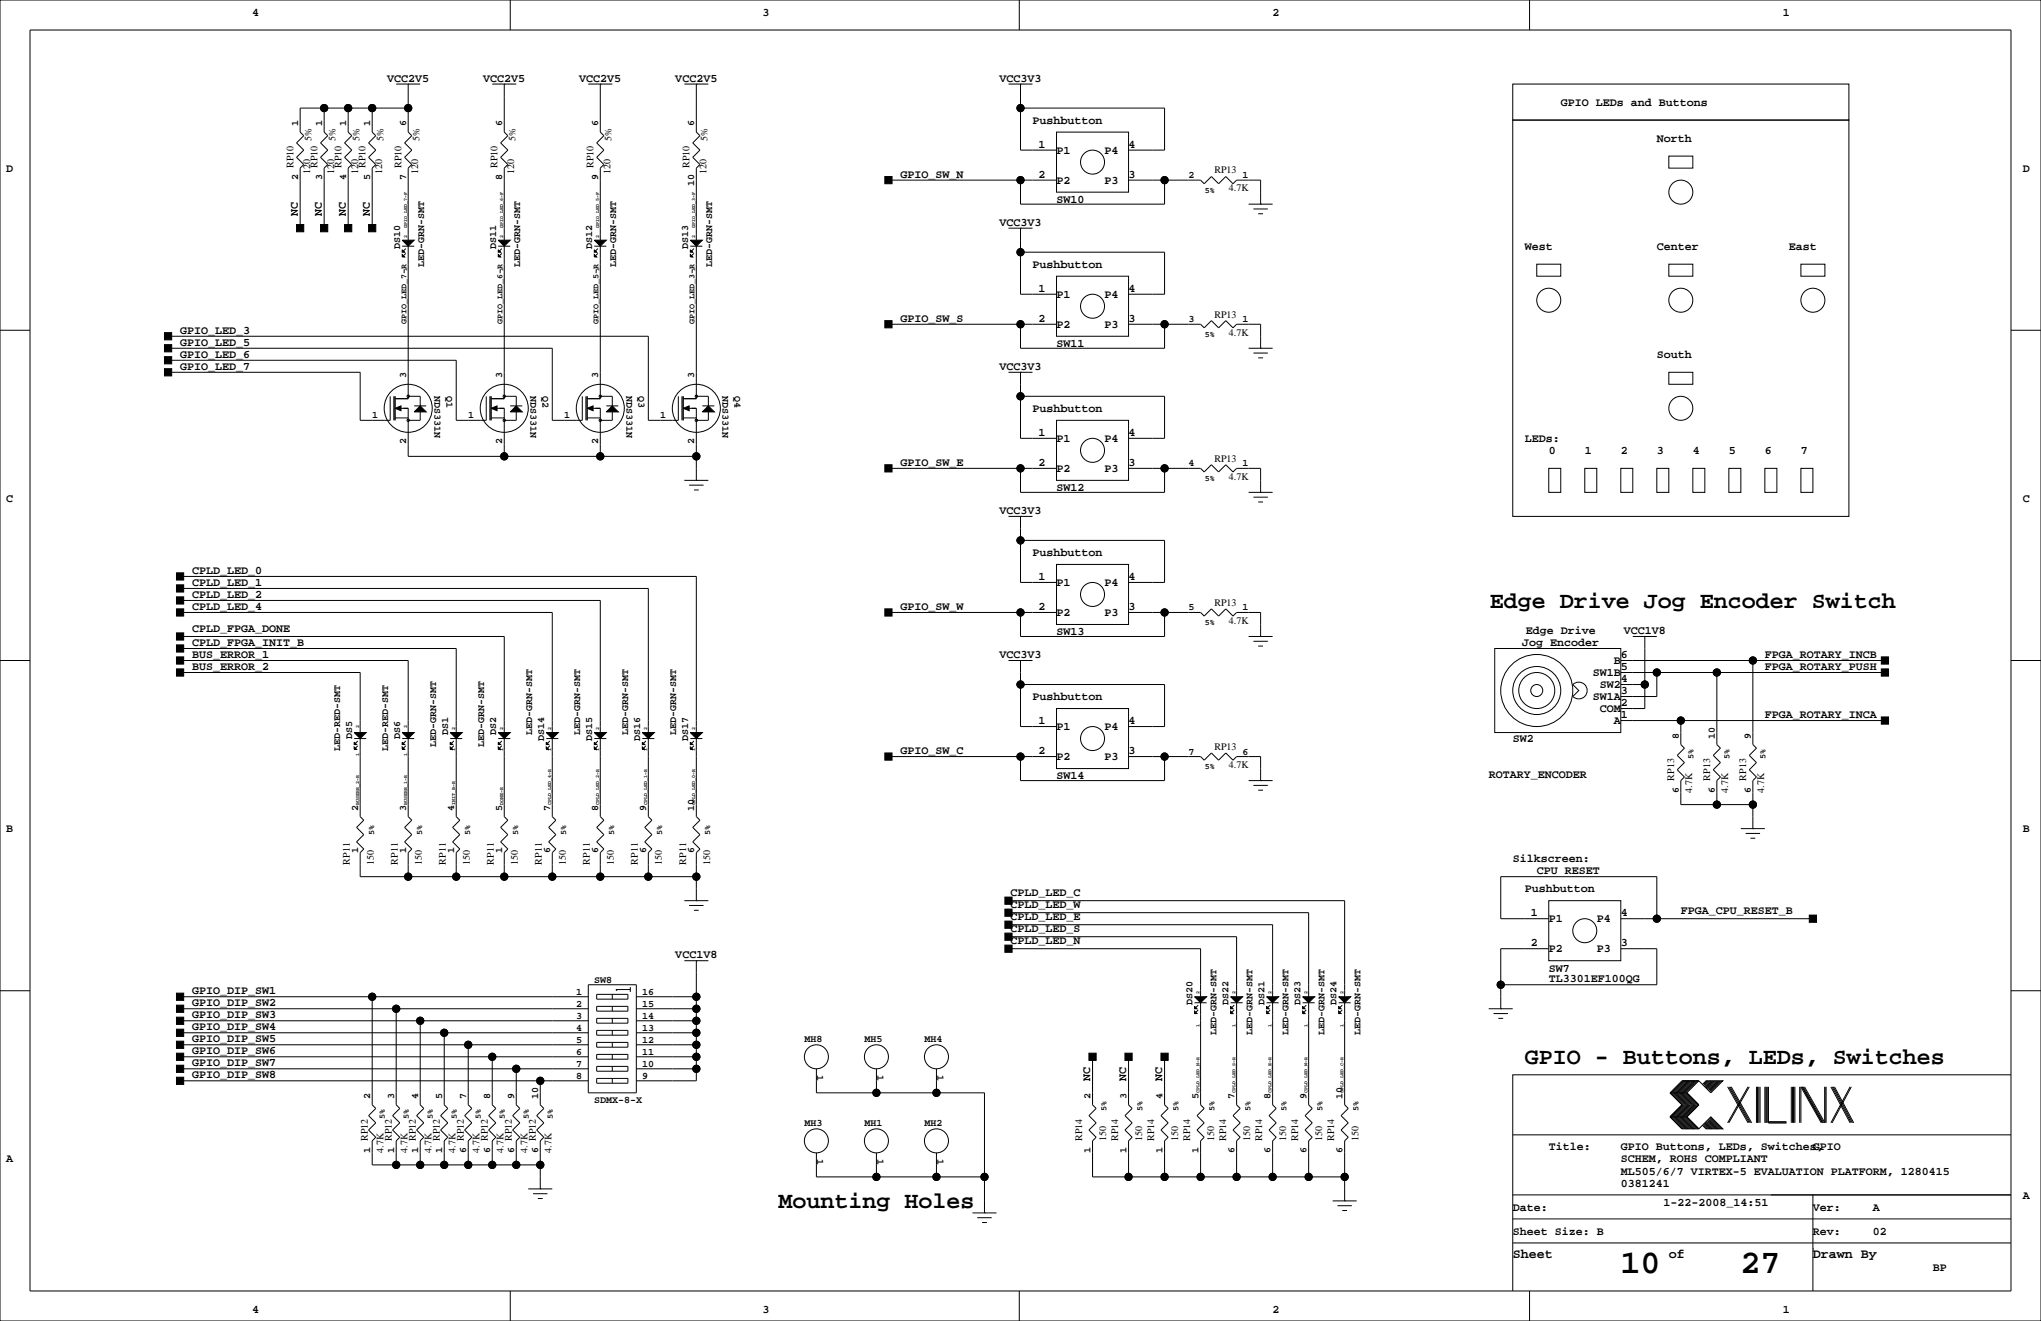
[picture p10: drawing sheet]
<svg xmlns="http://www.w3.org/2000/svg" width="432mm" height="279mm" viewBox="0 0 432 279" stroke-linecap="round" stroke-linejoin="round" font-family="sans-serif">
<defs><g id="words">
<g font-size="7.1">
<text x="342.8" y="269.3">10</text>
<text x="368.2" y="269.3">27</text>
</g>
<g font-size="4.9">
<text x="315.2" y="128.5">Edge Drive Jog Encoder Switch</text>
<text x="322.6" y="225.1">GPIO - Buttons, LEDs, Switches</text>
<text x="164.7" y="255.5">Mounting Holes</text>
</g>
<g font-size="2.8">
<text x="320" y="266.1">Sheet</text>
<text x="353.1" y="266.1">of</text>
<text x="383.5" y="266.1">Drawn By</text>
</g>
<g font-size="2.5">
<text x="53.3" y="3.3">4</text>
<text x="161.3" y="3.3">3</text>
<text x="269.2" y="3.3">2</text>
<text x="377.2" y="3.3">1</text>
<text x="81.9" y="17.3">VCC2V5</text>
<text x="102.2" y="17.3">VCC2V5</text>
<text x="122.6" y="17.3">VCC2V5</text>
<text x="142.9" y="17.3">VCC2V5</text>
<text x="211.5" y="17.3">VCC3V3</text>
<text x="330.2" y="22.4">GPIO LEDs and Buttons</text>
<text x="218.4" y="26.2">Pushbutton</text>
<text x="350.5" y="30">North</text>
<text x="219.7" y="31.2">1</text>
<text x="223.5" y="32.5">P1</text>
<text x="233.7" y="32.5">P4</text>
<text x="238.8" y="31.2">4</text>
<text x="1.3" y="36.3">D</text>
<text x="190.5" y="37.6">GPIO_SW_N</text>
<text x="219.7" y="37.6">2</text>
<text x="223.5" y="38.9">P2</text>
<text x="233.7" y="38.9">P3</text>
<text x="238.8" y="37.6">3</text>
<text x="428" y="36.3">D</text>
<text x="63" y="45.7" transform="rotate(-90 63 45.7)">NC</text>
<text x="68.1" y="45.7" transform="rotate(-90 68.1 45.7)">NC</text>
<text x="73.2" y="45.7" transform="rotate(-90 73.2 45.7)">NC</text>
<text x="78.2" y="45.7" transform="rotate(-90 78.2 45.7)">NC</text>
<text x="211.5" y="47.8">VCC3V3</text>
<text x="223.5" y="42.9">SW10</text>
<text x="322.6" y="52.8">West</text>
<text x="350.5" y="52.8">Center</text>
<text x="378.5" y="52.8">East</text>
<text x="218.4" y="56.6">Pushbutton</text>
<text x="219.7" y="61.7">1</text>
<text x="223.5" y="63">P1</text>
<text x="233.7" y="63">P4</text>
<text x="238.8" y="61.7">4</text>
<text x="38.1" y="70.6">GPIO_LED_3</text>
<text x="190.5" y="68.1">GPIO_SW_S</text>
<text x="219.7" y="68.1">2</text>
<text x="223.5" y="69.3">P2</text>
<text x="233.7" y="69.3">P3</text>
<text x="238.8" y="68.1">3</text>
<text x="38.1" y="73.2">GPIO_LED_5</text>
<text x="38.1" y="75.7">GPIO_LED_6</text>
<text x="223.5" y="73.4">SW11</text>
<text x="350.5" y="75.7">South</text>
<text x="38.1" y="78.2">GPIO_LED_7</text>
<text x="211.5" y="78.2">VCC3V3</text>
<text x="218.4" y="87.1">Pushbutton</text>
<text x="219.7" y="92.2">1</text>
<text x="223.5" y="93.5">P1</text>
<text x="233.7" y="93.5">P4</text>
<text x="238.8" y="92.2">4</text>
<text x="322.6" y="93.5">LEDs:</text>
<text x="190.5" y="98.6">GPIO_SW_E</text>
<text x="219.7" y="98.6">2</text>
<text x="223.5" y="99.8">P2</text>
<text x="233.7" y="99.8">P3</text>
<text x="238.8" y="98.6">3</text>
<text x="327.7" y="96">0</text>
<text x="335.3" y="96">1</text>
<text x="342.9" y="96">2</text>
<text x="350.5" y="96">3</text>
<text x="358.1" y="96">4</text>
<text x="365.8" y="96">5</text>
<text x="373.4" y="96">6</text>
<text x="381" y="96">7</text>
<text x="1.3" y="106.2">C</text>
<text x="223.5" y="103.9">SW12</text>
<text x="428" y="106.2">C</text>
<text x="211.5" y="108.7">VCC3V3</text>
<text x="218.4" y="117.6">Pushbutton</text>
<text x="40.6" y="124">CPLD_LED_1</text>
<text x="40.6" y="121.4">CPLD_LED_0</text>
<text x="219.7" y="122.7">1</text>
<text x="223.5" y="124">P1</text>
<text x="233.7" y="124">P4</text>
<text x="238.8" y="122.7">4</text>
<text x="40.6" y="129">CPLD_LED_4</text>
<text x="40.6" y="126.5">CPLD_LED_2</text>
<text x="190.5" y="129">GPIO_SW_W</text>
<text x="219.7" y="129">2</text>
<text x="223.5" y="130.3">P2</text>
<text x="233.7" y="130.3">P3</text>
<text x="238.8" y="129">3</text>
<text x="40.6" y="136.7">CPLD_FPGA_INIT_B</text>
<text x="40.6" y="133.7">CPLD_FPGA_DONE</text>
<text x="223.5" y="134.4">SW13</text>
<text x="322.1" y="136.7">Jog Encoder</text>
<text x="322.8" y="134.1">Edge Drive</text>
<text x="343.5" y="134.1">VCC1V8</text>
<text x="40.6" y="141.7">BUS_ERROR_2</text>
<text x="40.6" y="139.2">BUS_ERROR_1</text>
<text x="211.5" y="139.2">VCC3V3</text>
<text x="337" y="143">SW1B</text>
<text x="341.4" y="140.5">B</text>
<text x="342.9" y="139.2">6</text>
<text x="342.9" y="141.7">5</text>
<text x="373.4" y="141.7">FPGA_ROTARY_PUSH</text>
<text x="373.4" y="139.2">FPGA_ROTARY_INCB</text>
<text x="218.4" y="148.1">Pushbutton</text>
<text x="337" y="148.1">SW1A</text>
<text x="338.5" y="145.5">SW2</text>
<text x="342.9" y="144.3">4</text>
<text x="342.9" y="149.4">2</text>
<text x="342.9" y="146.8">3</text>
<text x="219.7" y="153.2">1</text>
<text x="223.5" y="154.4">P1</text>
<text x="233.7" y="154.4">P4</text>
<text x="238.8" y="153.2">4</text>
<text x="338.5" y="150.6">COM</text>
<text x="341.4" y="153.2">A</text>
<text x="342.9" y="151.9">1</text>
<text x="373.4" y="151.9">FPGA_ROTARY_INCA</text>
<text x="190.5" y="159.5">GPIO_SW_C</text>
<text x="219.7" y="159.5">2</text>
<text x="223.5" y="160.8">P2</text>
<text x="233.7" y="160.8">P3</text>
<text x="238.8" y="159.5">3</text>
<text x="320" y="157">SW2</text>
<text x="223.5" y="164.8">SW14</text>
<text x="315" y="164.6">ROTARY_ENCODER</text>
<text x="1.3" y="176">B</text>
<text x="428" y="176">B</text>
<text x="320" y="182.4">Silkscreen:</text>
<text x="325.1" y="184.9">CPU RESET</text>
<text x="213.8" y="189.6">CPLD_LED_C</text>
<text x="322.6" y="188.7">Pushbutton</text>
<text x="213.8" y="192.1">CPLD_LED_W</text>
<text x="213.8" y="197.2">CPLD_LED_S</text>
<text x="213.8" y="194.7">CPLD_LED_E</text>
<text x="323.9" y="193.8">1</text>
<text x="327.7" y="195.1">P1</text>
<text x="337.8" y="195.1">P4</text>
<text x="342.9" y="193.8">4</text>
<text x="355.6" y="193.4">FPGA_CPU_RESET_B</text>
<text x="142.9" y="202.7">VCC1V8</text>
<text x="213.8" y="199.7">CPLD_LED_N</text>
<text x="323.9" y="200.2">2</text>
<text x="327.7" y="201.4">P2</text>
<text x="337.8" y="201.4">P3</text>
<text x="342.9" y="200.2">3</text>
<text x="327.7" y="207.8">TL3301EF100QG</text>
<text x="327.7" y="205.5">SW7</text>
<text x="40.6" y="215.4">GPIO_DIP_SW3</text>
<text x="40.6" y="212.9">GPIO_DIP_SW2</text>
<text x="40.6" y="210.3">GPIO_DIP_SW1</text>
<text x="40.6" y="220.5">GPIO_DIP_SW5</text>
<text x="40.6" y="217.9">GPIO_DIP_SW4</text>
<text x="40.6" y="225.6">GPIO_DIP_SW7</text>
<text x="40.6" y="223">GPIO_DIP_SW6</text>
<text x="40.6" y="228.1">GPIO_DIP_SW8</text>
<text x="230.6" y="228.6" transform="rotate(-90 230.6 228.6)">NC</text>
<text x="238.3" y="228.6" transform="rotate(-90 238.3 228.6)">NC</text>
<text x="245.9" y="228.6" transform="rotate(-90 245.9 228.6)">NC</text>
<text x="1.3" y="245.9">A</text>
<text x="327.7" y="243.3">Title:</text>
<text x="342.9" y="245.9">SCHEM, ROHS COMPLIANT</text>
<text x="342.9" y="243.3">GPIO Buttons, LEDs, Switches,</text>
<text x="383.5" y="243.3">GPIO</text>
<text x="342.9" y="251">0381241</text>
<text x="342.9" y="248.4">ML505/6/7 VIRTEX-5 EVALUATION PLATFORM, 1280415</text>
<text x="320" y="256">Date:</text>
<text x="351.9" y="255">1-22-2008_14:51</text>
<text x="383.5" y="256">Ver:</text>
<text x="396.2" y="256">A</text>
<text x="428" y="253.5">A</text>
<text x="320" y="261.1">Sheet Size: B</text>
<text x="383.5" y="261.1">Rev:</text>
<text x="396.2" y="261.1">02</text>
<text x="408.9" y="268.7">BP</text>
<text x="53.3" y="277.6">4</text>
<text x="161.3" y="277.6">3</text>
<text x="269.2" y="277.6">2</text>
<text x="377.2" y="277.6">1</text>
</g>
<g font-size="2.1">
<text x="63.1" y="26.7" transform="rotate(-90 63.1 26.7)">1</text>
<text x="65.9" y="29.7" transform="rotate(-90 65.9 29.7)">5%</text>
<text x="68.1" y="26.7" transform="rotate(-90 68.1 26.7)">1</text>
<text x="71" y="29.7" transform="rotate(-90 71 29.7)">5%</text>
<text x="73.2" y="26.7" transform="rotate(-90 73.2 26.7)">1</text>
<text x="76" y="29.7" transform="rotate(-90 76 29.7)">5%</text>
<text x="78.3" y="26.7" transform="rotate(-90 78.3 26.7)">1</text>
<text x="81.1" y="29.7" transform="rotate(-90 81.1 29.7)">5%</text>
<text x="85.9" y="26.7" transform="rotate(-90 85.9 26.7)">6</text>
<text x="88.7" y="29.7" transform="rotate(-90 88.7 29.7)">5%</text>
<text x="106.2" y="26.7" transform="rotate(-90 106.2 26.7)">6</text>
<text x="109.1" y="29.7" transform="rotate(-90 109.1 29.7)">5%</text>
<text x="126.6" y="26.7" transform="rotate(-90 126.6 26.7)">6</text>
<text x="129.4" y="29.7" transform="rotate(-90 129.4 29.7)">5%</text>
<text x="146.9" y="26.7" transform="rotate(-90 146.9 26.7)">6</text>
<text x="149.7" y="29.7" transform="rotate(-90 149.7 29.7)">5%</text>
<text x="62.1" y="35.6" transform="rotate(-90 62.1 35.6)">RP10</text>
<text x="67.2" y="35.6" transform="rotate(-90 67.2 35.6)">RP10</text>
<text x="72.2" y="35.6" transform="rotate(-90 72.2 35.6)">RP10</text>
<text x="77.3" y="35.6" transform="rotate(-90 77.3 35.6)">RP10</text>
<text x="84.9" y="35.6" transform="rotate(-90 84.9 35.6)">RP10</text>
<text x="105.3" y="35.6" transform="rotate(-90 105.3 35.6)">RP10</text>
<text x="125.6" y="35.6" transform="rotate(-90 125.6 35.6)">RP10</text>
<text x="145.9" y="35.6" transform="rotate(-90 145.9 35.6)">RP10</text>
<text x="63.1" y="38.1" transform="rotate(-90 63.1 38.1)">2</text>
<text x="65.6" y="36.8" transform="rotate(-90 65.6 36.8)">120</text>
<text x="68.1" y="38.1" transform="rotate(-90 68.1 38.1)">3</text>
<text x="70.7" y="36.8" transform="rotate(-90 70.7 36.8)">120</text>
<text x="73.2" y="38.1" transform="rotate(-90 73.2 38.1)">4</text>
<text x="75.8" y="36.8" transform="rotate(-90 75.8 36.8)">120</text>
<text x="78.3" y="38.1" transform="rotate(-90 78.3 38.1)">5</text>
<text x="80.9" y="36.8" transform="rotate(-90 80.9 36.8)">120</text>
<text x="85.9" y="38.1" transform="rotate(-90 85.9 38.1)">7</text>
<text x="88.5" y="36.8" transform="rotate(-90 88.5 36.8)">120</text>
<text x="106.2" y="38.1" transform="rotate(-90 106.2 38.1)">8</text>
<text x="108.8" y="36.8" transform="rotate(-90 108.8 36.8)">120</text>
<text x="126.6" y="38.1" transform="rotate(-90 126.6 38.1)">9</text>
<text x="129.1" y="36.8" transform="rotate(-90 129.1 36.8)">120</text>
<text x="146.9" y="39.4" transform="rotate(-90 146.9 39.4)">10</text>
<text x="149.5" y="36.8" transform="rotate(-90 149.5 36.8)">120</text>
<text x="251.5" y="37.7">2</text>
<text x="256.9" y="36.7">RP13</text>
<text x="260" y="40.5">4.7K</text>
<text x="262.9" y="37.7">1</text>
<text x="84.7" y="52.6" transform="rotate(-90 84.7 52.6)">DS10</text>
<text x="105" y="52.6" transform="rotate(-90 105 52.6)">DS11</text>
<text x="125.3" y="52.6" transform="rotate(-90 125.3 52.6)">DS12</text>
<text x="145.6" y="52.6" transform="rotate(-90 145.6 52.6)">DS13</text>
<text x="89.7" y="56.4" transform="rotate(-90 89.7 56.4)">LED-GRN-SMT</text>
<text x="110.1" y="56.4" transform="rotate(-90 110.1 56.4)">LED-GRN-SMT</text>
<text x="130.4" y="56.4" transform="rotate(-90 130.4 56.4)">LED-GRN-SMT</text>
<text x="150.7" y="56.4" transform="rotate(-90 150.7 56.4)">LED-GRN-SMT</text>
<text x="251.5" y="68.1">3</text>
<text x="256.9" y="67.2">RP13</text>
<text x="260" y="71">4.7K</text>
<text x="262.9" y="68.1">1</text>
<text x="85.9" y="80" transform="rotate(-90 85.9 80)">3</text>
<text x="91.9" y="83.8" transform="rotate(90 91.9 83.8)">NDS331N</text>
<text x="94.4" y="83.8" transform="rotate(90 94.4 83.8)">Q1</text>
<text x="106.2" y="80" transform="rotate(-90 106.2 80)">3</text>
<text x="112.2" y="83.8" transform="rotate(90 112.2 83.8)">NDS331N</text>
<text x="114.7" y="83.8" transform="rotate(90 114.7 83.8)">Q2</text>
<text x="126.6" y="80" transform="rotate(-90 126.6 80)">3</text>
<text x="132.5" y="83.8" transform="rotate(90 132.5 83.8)">NDS331N</text>
<text x="135.1" y="83.8" transform="rotate(90 135.1 83.8)">Q3</text>
<text x="146.9" y="80" transform="rotate(-90 146.9 80)">3</text>
<text x="152.8" y="83.8" transform="rotate(90 152.8 83.8)">NDS331N</text>
<text x="155.4" y="83.8" transform="rotate(90 155.4 83.8)">Q4</text>
<text x="78.7" y="88.5">1</text>
<text x="99.1" y="88.5">1</text>
<text x="119.4" y="88.5">1</text>
<text x="139.7" y="88.5">1</text>
<text x="85.9" y="94" transform="rotate(-90 85.9 94)">2</text>
<text x="106.2" y="94" transform="rotate(-90 106.2 94)">2</text>
<text x="126.6" y="94" transform="rotate(-90 126.6 94)">2</text>
<text x="146.9" y="94" transform="rotate(-90 146.9 94)">2</text>
<text x="251.5" y="98.6">4</text>
<text x="256.9" y="97.6">RP13</text>
<text x="260" y="101.4">4.7K</text>
<text x="262.9" y="98.6">1</text>
<text x="251.5" y="129.1">5</text>
<text x="256.9" y="128.1">RP13</text>
<text x="260" y="131.9">4.7K</text>
<text x="262.9" y="129.1">1</text>
<text x="94.8" y="155.4" transform="rotate(-90 94.8 155.4)">DS1</text>
<text x="105" y="155.4" transform="rotate(-90 105 155.4)">DS2</text>
<text x="112.6" y="155.4" transform="rotate(-90 112.6 155.4)">LED-GRN-SMT</text>
<text x="122.8" y="155.4" transform="rotate(-90 122.8 155.4)">LED-GRN-SMT</text>
<text x="132.9" y="155.4" transform="rotate(-90 132.9 155.4)">LED-GRN-SMT</text>
<text x="143.1" y="155.4" transform="rotate(-90 143.1 155.4)">LED-GRN-SMT</text>
<text x="72" y="158.8" transform="rotate(-90 72 158.8)">LED-RED-SMT</text>
<text x="74.5" y="156.2" transform="rotate(-90 74.5 156.2)">DS5</text>
<text x="82.1" y="158.8" transform="rotate(-90 82.1 158.8)">LED-RED-SMT</text>
<text x="84.7" y="156.2" transform="rotate(-90 84.7 156.2)">DS6</text>
<text x="92.3" y="158" transform="rotate(-90 92.3 158)">LED-GRN-SMT</text>
<text x="102.4" y="158" transform="rotate(-90 102.4 158)">LED-GRN-SMT</text>
<text x="115.1" y="156.7" transform="rotate(-90 115.1 156.7)">DS14</text>
<text x="125.3" y="156.7" transform="rotate(-90 125.3 156.7)">DS15</text>
<text x="135.5" y="156.7" transform="rotate(-90 135.5 156.7)">DS16</text>
<text x="145.6" y="156.7" transform="rotate(-90 145.6 156.7)">DS17</text>
<text x="251.5" y="159.6">7</text>
<text x="256.9" y="158.6">RP13</text>
<text x="262.9" y="159.6">6</text>
<text x="355.2" y="156.2" transform="rotate(-90 355.2 156.2)">8</text>
<text x="362.8" y="156.2" transform="rotate(-90 362.8 156.2)">10</text>
<text x="370.4" y="156.2" transform="rotate(-90 370.4 156.2)">9</text>
<text x="260" y="162.4">4.7K</text>
<text x="354.2" y="165.1" transform="rotate(-90 354.2 165.1)">RP13</text>
<text x="355.2" y="167.6" transform="rotate(-90 355.2 167.6)">6</text>
<text x="358" y="167.6" transform="rotate(-90 358 167.6)">4.7K</text>
<text x="361.8" y="165.1" transform="rotate(-90 361.8 165.1)">RP13</text>
<text x="362.8" y="167.6" transform="rotate(-90 362.8 167.6)">6</text>
<text x="365.6" y="167.6" transform="rotate(-90 365.6 167.6)">4.7K</text>
<text x="369.4" y="165.1" transform="rotate(-90 369.4 165.1)">RP13</text>
<text x="370.4" y="167.6" transform="rotate(-90 370.4 167.6)">6</text>
<text x="373.2" y="167.6" transform="rotate(-90 373.2 167.6)">4.7K</text>
<text x="75.8" y="171.4" transform="rotate(-90 75.8 171.4)">2</text>
<text x="85.9" y="171.4" transform="rotate(-90 85.9 171.4)">3</text>
<text x="96.1" y="171.4" transform="rotate(-90 96.1 171.4)">4</text>
<text x="106.2" y="171.4" transform="rotate(-90 106.2 171.4)">5</text>
<text x="116.4" y="171.4" transform="rotate(-90 116.4 171.4)">7</text>
<text x="126.6" y="171.4" transform="rotate(-90 126.6 171.4)">8</text>
<text x="136.7" y="171.4" transform="rotate(-90 136.7 171.4)">9</text>
<text x="146.9" y="171.4" transform="rotate(-90 146.9 171.4)">10</text>
<text x="74" y="182.9" transform="rotate(-90 74 182.9)">RP11</text>
<text x="75.8" y="180.3" transform="rotate(-90 75.8 180.3)">1</text>
<text x="79.1" y="182.9" transform="rotate(-90 79.1 182.9)">150</text>
<text x="84.2" y="182.9" transform="rotate(-90 84.2 182.9)">RP11</text>
<text x="85.9" y="180.3" transform="rotate(-90 85.9 180.3)">1</text>
<text x="89.3" y="182.9" transform="rotate(-90 89.3 182.9)">150</text>
<text x="94.3" y="182.9" transform="rotate(-90 94.3 182.9)">RP11</text>
<text x="96.1" y="180.3" transform="rotate(-90 96.1 180.3)">1</text>
<text x="99.4" y="182.9" transform="rotate(-90 99.4 182.9)">150</text>
<text x="104.5" y="182.9" transform="rotate(-90 104.5 182.9)">RP11</text>
<text x="106.2" y="180.3" transform="rotate(-90 106.2 180.3)">1</text>
<text x="109.6" y="182.9" transform="rotate(-90 109.6 182.9)">150</text>
<text x="114.7" y="182.9" transform="rotate(-90 114.7 182.9)">RP11</text>
<text x="116.4" y="180.3" transform="rotate(-90 116.4 180.3)">6</text>
<text x="119.7" y="182.9" transform="rotate(-90 119.7 182.9)">150</text>
<text x="124.8" y="182.9" transform="rotate(-90 124.8 182.9)">RP11</text>
<text x="126.6" y="180.3" transform="rotate(-90 126.6 180.3)">6</text>
<text x="129.9" y="182.9" transform="rotate(-90 129.9 182.9)">150</text>
<text x="135" y="182.9" transform="rotate(-90 135 182.9)">RP11</text>
<text x="136.7" y="180.3" transform="rotate(-90 136.7 180.3)">6</text>
<text x="140.1" y="182.9" transform="rotate(-90 140.1 182.9)">150</text>
<text x="145.1" y="182.9" transform="rotate(-90 145.1 182.9)">RP11</text>
<text x="146.9" y="180.3" transform="rotate(-90 146.9 180.3)">6</text>
<text x="150.2" y="182.9" transform="rotate(-90 150.2 182.9)">150</text>
<text x="125.7" y="207.8">SW8</text>
<text x="121.9" y="210.4">1</text>
<text x="121.9" y="212.9">2</text>
<text x="121.9" y="215.5">3</text>
<text x="135.9" y="210.4">16</text>
<text x="135.9" y="212.9">15</text>
<text x="135.9" y="215.5">14</text>
<text x="252.3" y="212.6" transform="rotate(-90 252.3 212.6)">DS20</text>
<text x="259.9" y="212.6" transform="rotate(-90 259.9 212.6)">DS22</text>
<text x="267.5" y="212.6" transform="rotate(-90 267.5 212.6)">DS21</text>
<text x="275.2" y="212.6" transform="rotate(-90 275.2 212.6)">DS23</text>
<text x="282.8" y="212.6" transform="rotate(-90 282.8 212.6)">DS24</text>
<text x="121.9" y="218">4</text>
<text x="121.9" y="220.5">5</text>
<text x="135.9" y="218">13</text>
<text x="135.9" y="220.5">12</text>
<text x="170.2" y="220.3">MH8</text>
<text x="182.9" y="220.3">MH5</text>
<text x="195.6" y="220.3">MH4</text>
<text x="257.4" y="218.9" transform="rotate(-90 257.4 218.9)">LED-GRN-SMT</text>
<text x="265" y="218.9" transform="rotate(-90 265 218.9)">LED-GRN-SMT</text>
<text x="272.6" y="218.9" transform="rotate(-90 272.6 218.9)">LED-GRN-SMT</text>
<text x="280.2" y="218.9" transform="rotate(-90 280.2 218.9)">LED-GRN-SMT</text>
<text x="287.9" y="218.9" transform="rotate(-90 287.9 218.9)">LED-GRN-SMT</text>
<text x="121.9" y="223.1">6</text>
<text x="121.9" y="225.6">7</text>
<text x="135.9" y="223.1">11</text>
<text x="135.9" y="225.6">10</text>
<text x="172.9" y="227.3" transform="rotate(90 172.9 227.3)">1</text>
<text x="185.6" y="227.3" transform="rotate(90 185.6 227.3)">1</text>
<text x="198.3" y="227.3" transform="rotate(90 198.3 227.3)">1</text>
<text x="78.3" y="232.4" transform="rotate(-90 78.3 232.4)">2</text>
<text x="83.4" y="232.4" transform="rotate(-90 83.4 232.4)">3</text>
<text x="88.5" y="232.4" transform="rotate(-90 88.5 232.4)">4</text>
<text x="93.5" y="232.4" transform="rotate(-90 93.5 232.4)">5</text>
<text x="98.6" y="232.4" transform="rotate(-90 98.6 232.4)">7</text>
<text x="103.7" y="232.4" transform="rotate(-90 103.7 232.4)">8</text>
<text x="108.8" y="232.4" transform="rotate(-90 108.8 232.4)">9</text>
<text x="113.9" y="232.4" transform="rotate(-90 113.9 232.4)">10</text>
<text x="121.9" y="228.2">8</text>
<text x="125.7" y="233.2">SDMX-8-X</text>
<text x="135.9" y="228.2">9</text>
<text x="230.7" y="232.4" transform="rotate(-90 230.7 232.4)">2</text>
<text x="238.3" y="232.4" transform="rotate(-90 238.3 232.4)">3</text>
<text x="245.9" y="232.4" transform="rotate(-90 245.9 232.4)">4</text>
<text x="253.6" y="232.4" transform="rotate(-90 253.6 232.4)">5</text>
<text x="261.2" y="232.4" transform="rotate(-90 261.2 232.4)">7</text>
<text x="268.8" y="232.4" transform="rotate(-90 268.8 232.4)">8</text>
<text x="276.4" y="232.4" transform="rotate(-90 276.4 232.4)">9</text>
<text x="284" y="232.4" transform="rotate(-90 284 232.4)">10</text>
<text x="170.2" y="238.1">MH3</text>
<text x="182.9" y="238.1">MH1</text>
<text x="195.6" y="238.1">MH2</text>
<text x="78.3" y="243.8" transform="rotate(-90 78.3 243.8)">1 RP12</text>
<text x="81.1" y="243.8" transform="rotate(-90 81.1 243.8)">4.7K</text>
<text x="83.4" y="243.8" transform="rotate(-90 83.4 243.8)">1 RP12</text>
<text x="86.2" y="243.8" transform="rotate(-90 86.2 243.8)">4.7K</text>
<text x="88.5" y="243.8" transform="rotate(-90 88.5 243.8)">1 RP12</text>
<text x="91.3" y="243.8" transform="rotate(-90 91.3 243.8)">4.7K</text>
<text x="93.5" y="243.8" transform="rotate(-90 93.5 243.8)">1 RP12</text>
<text x="96.4" y="243.8" transform="rotate(-90 96.4 243.8)">4.7K</text>
<text x="98.6" y="243.8" transform="rotate(-90 98.6 243.8)">6 RP12</text>
<text x="101.4" y="243.8" transform="rotate(-90 101.4 243.8)">4.7K</text>
<text x="103.7" y="243.8" transform="rotate(-90 103.7 243.8)">6 RP12</text>
<text x="106.5" y="243.8" transform="rotate(-90 106.5 243.8)">4.7K</text>
<text x="108.8" y="243.8" transform="rotate(-90 108.8 243.8)">6 RP12</text>
<text x="111.6" y="243.8" transform="rotate(-90 111.6 243.8)">4.7K</text>
<text x="113.9" y="243.8" transform="rotate(-90 113.9 243.8)">6 RP12</text>
<text x="116.7" y="243.8" transform="rotate(-90 116.7 243.8)">4.7K</text>
<text x="172.9" y="245.1" transform="rotate(90 172.9 245.1)">1</text>
<text x="185.6" y="245.1" transform="rotate(90 185.6 245.1)">1</text>
<text x="198.3" y="245.1" transform="rotate(90 198.3 245.1)">1</text>
<text x="229" y="241.3" transform="rotate(-90 229 241.3)">RP14</text>
<text x="230.7" y="243.8" transform="rotate(-90 230.7 243.8)">1</text>
<text x="234" y="241.3" transform="rotate(-90 234 241.3)">150</text>
<text x="236.6" y="241.3" transform="rotate(-90 236.6 241.3)">RP14</text>
<text x="238.3" y="243.8" transform="rotate(-90 238.3 243.8)">1</text>
<text x="241.7" y="241.3" transform="rotate(-90 241.7 241.3)">150</text>
<text x="244.2" y="241.3" transform="rotate(-90 244.2 241.3)">RP14</text>
<text x="245.9" y="243.8" transform="rotate(-90 245.9 243.8)">1</text>
<text x="249.3" y="241.3" transform="rotate(-90 249.3 241.3)">150</text>
<text x="251.8" y="241.3" transform="rotate(-90 251.8 241.3)">RP14</text>
<text x="253.6" y="243.8" transform="rotate(-90 253.6 243.8)">1</text>
<text x="256.9" y="241.3" transform="rotate(-90 256.9 241.3)">150</text>
<text x="259.4" y="241.3" transform="rotate(-90 259.4 241.3)">RP14</text>
<text x="261.2" y="243.8" transform="rotate(-90 261.2 243.8)">6</text>
<text x="264.5" y="241.3" transform="rotate(-90 264.5 241.3)">150</text>
<text x="267.1" y="241.3" transform="rotate(-90 267.1 241.3)">RP14</text>
<text x="268.8" y="243.8" transform="rotate(-90 268.8 243.8)">6</text>
<text x="272.1" y="241.3" transform="rotate(-90 272.1 241.3)">150</text>
<text x="274.7" y="241.3" transform="rotate(-90 274.7 241.3)">RP14</text>
<text x="276.4" y="243.8" transform="rotate(-90 276.4 243.8)">6</text>
<text x="279.8" y="241.3" transform="rotate(-90 279.8 241.3)">150</text>
<text x="282.3" y="241.3" transform="rotate(-90 282.3 241.3)">RP14</text>
<text x="284" y="243.8" transform="rotate(-90 284 243.8)">6</text>
<text x="287.4" y="241.3" transform="rotate(-90 287.4 241.3)">150</text>
</g>
<g font-size="1.8">
<text x="254.9" y="40.8">5%</text>
<text x="86" y="68.6" transform="rotate(-90 86 68.6)">GPIO_LED_7-R</text>
<text x="106.3" y="68.6" transform="rotate(-90 106.3 68.6)">GPIO_LED_6-R</text>
<text x="126.6" y="68.6" transform="rotate(-90 126.6 68.6)">GPIO_LED_5-R</text>
<text x="147" y="68.6" transform="rotate(-90 147 68.6)">GPIO_LED_3-R</text>
<text x="254.9" y="71.3">5%</text>
<text x="254.9" y="101.7">5%</text>
<text x="254.9" y="132.2">5%</text>
<text x="358.3" y="160.5" transform="rotate(-90 358.3 160.5)">5%</text>
<text x="365.9" y="160.5" transform="rotate(-90 365.9 160.5)">5%</text>
<text x="373.5" y="160.5" transform="rotate(-90 373.5 160.5)">5%</text>
<text x="254.9" y="162.7">5%</text>
<text x="79.1" y="176.5" transform="rotate(-90 79.1 176.5)">5%</text>
<text x="89.3" y="176.5" transform="rotate(-90 89.3 176.5)">5%</text>
<text x="99.5" y="176.5" transform="rotate(-90 99.5 176.5)">5%</text>
<text x="109.6" y="176.5" transform="rotate(-90 109.6 176.5)">5%</text>
<text x="119.8" y="176.5" transform="rotate(-90 119.8 176.5)">5%</text>
<text x="129.9" y="176.5" transform="rotate(-90 129.9 176.5)">5%</text>
<text x="140.1" y="176.5" transform="rotate(-90 140.1 176.5)">5%</text>
<text x="150.3" y="176.5" transform="rotate(-90 150.3 176.5)">5%</text>
<text x="81.4" y="236.7" transform="rotate(-90 81.4 236.7)">5%</text>
<text x="86.5" y="236.7" transform="rotate(-90 86.5 236.7)">5%</text>
<text x="91.6" y="236.7" transform="rotate(-90 91.6 236.7)">5%</text>
<text x="96.7" y="236.7" transform="rotate(-90 96.7 236.7)">5%</text>
<text x="101.7" y="236.7" transform="rotate(-90 101.7 236.7)">5%</text>
<text x="106.8" y="236.7" transform="rotate(-90 106.8 236.7)">5%</text>
<text x="111.9" y="236.7" transform="rotate(-90 111.9 236.7)">5%</text>
<text x="117" y="236.7" transform="rotate(-90 117 236.7)">5%</text>
<text x="234.1" y="234.9" transform="rotate(-90 234.1 234.9)">5%</text>
<text x="241.7" y="234.9" transform="rotate(-90 241.7 234.9)">5%</text>
<text x="249.3" y="234.9" transform="rotate(-90 249.3 234.9)">5%</text>
<text x="256.9" y="234.9" transform="rotate(-90 256.9 234.9)">5%</text>
<text x="264.6" y="234.9" transform="rotate(-90 264.6 234.9)">5%</text>
<text x="272.2" y="234.9" transform="rotate(-90 272.2 234.9)">5%</text>
<text x="279.8" y="234.9" transform="rotate(-90 279.8 234.9)">5%</text>
<text x="287.4" y="234.9" transform="rotate(-90 287.4 234.9)">5%</text>
</g>
<g font-size="1.1">
<text x="86.1" y="50.3" transform="rotate(-90 86.1 50.3)">2</text>
<text x="86.1" y="48.3" transform="rotate(-90 86.1 48.3)">GPIO_LED_7-F</text>
<text x="106.5" y="50.3" transform="rotate(-90 106.5 50.3)">2</text>
<text x="106.5" y="48.3" transform="rotate(-90 106.5 48.3)">GPIO_LED_6-F</text>
<text x="126.8" y="50.3" transform="rotate(-90 126.8 50.3)">2</text>
<text x="126.8" y="48.3" transform="rotate(-90 126.8 48.3)">GPIO_LED_5-F</text>
<text x="147.1" y="50.3" transform="rotate(-90 147.1 50.3)">2</text>
<text x="147.1" y="48.3" transform="rotate(-90 147.1 48.3)">GPIO_LED_3-F</text>
<text x="86.1" y="57.3" transform="rotate(-90 86.1 57.3)">1</text>
<text x="106.5" y="57.3" transform="rotate(-90 106.5 57.3)">1</text>
<text x="126.8" y="57.3" transform="rotate(-90 126.8 57.3)">1</text>
<text x="147.1" y="57.3" transform="rotate(-90 147.1 57.3)">1</text>
<text x="76" y="153.9" transform="rotate(-90 76 153.9)">2</text>
<text x="86.1" y="153.9" transform="rotate(-90 86.1 153.9)">2</text>
<text x="96.3" y="154.4" transform="rotate(-90 96.3 154.4)">2</text>
<text x="106.5" y="154.4" transform="rotate(-90 106.5 154.4)">2</text>
<text x="116.6" y="154.4" transform="rotate(-90 116.6 154.4)">2</text>
<text x="126.8" y="154.4" transform="rotate(-90 126.8 154.4)">2</text>
<text x="136.9" y="154.4" transform="rotate(-90 136.9 154.4)">2</text>
<text x="147.1" y="154.4" transform="rotate(-90 147.1 154.4)">2</text>
<text x="76" y="159.9" transform="rotate(-90 76 159.9)">1</text>
<text x="86.1" y="159.9" transform="rotate(-90 86.1 159.9)">1</text>
<text x="96.3" y="158.9" transform="rotate(-90 96.3 158.9)">1</text>
<text x="106.5" y="158.9" transform="rotate(-90 106.5 158.9)">1</text>
<text x="116.6" y="158.9" transform="rotate(-90 116.6 158.9)">1</text>
<text x="126.8" y="158.9" transform="rotate(-90 126.8 158.9)">1</text>
<text x="136.9" y="158.9" transform="rotate(-90 136.9 158.9)">1</text>
<text x="147.1" y="158.9" transform="rotate(-90 147.1 158.9)">1</text>
<text x="76" y="170.2" transform="rotate(-90 76 170.2)">BUSERR_2-R</text>
<text x="86.1" y="170.2" transform="rotate(-90 86.1 170.2)">BUSERR_1-R</text>
<text x="96.3" y="170.2" transform="rotate(-90 96.3 170.2)">INIT_B-R</text>
<text x="106.5" y="170.2" transform="rotate(-90 106.5 170.2)">DONE-R</text>
<text x="116.6" y="170.2" transform="rotate(-90 116.6 170.2)">CPLD_LED_4-R</text>
<text x="126.8" y="170.2" transform="rotate(-90 126.8 170.2)">CPLD_LED_2-R</text>
<text x="136.9" y="170.2" transform="rotate(-90 136.9 170.2)">CPLD_LED_1-R</text>
<text x="147.1" y="170.2" transform="rotate(-90 147.1 170.2)">CPLD_LED_0-R</text>
<text x="253.8" y="210.3" transform="rotate(-90 253.8 210.3)">2</text>
<text x="261.4" y="210.3" transform="rotate(-90 261.4 210.3)">2</text>
<text x="269" y="210.3" transform="rotate(-90 269 210.3)">2</text>
<text x="276.6" y="210.3" transform="rotate(-90 276.6 210.3)">2</text>
<text x="284.3" y="210.3" transform="rotate(-90 284.3 210.3)">2</text>
<text x="253.8" y="217.3" transform="rotate(-90 253.8 217.3)">1</text>
<text x="261.4" y="217.3" transform="rotate(-90 261.4 217.3)">1</text>
<text x="269" y="217.3" transform="rotate(-90 269 217.3)">1</text>
<text x="276.6" y="217.3" transform="rotate(-90 276.6 217.3)">1</text>
<text x="284.3" y="217.3" transform="rotate(-90 284.3 217.3)">1</text>
<text x="253.8" y="231.1" transform="rotate(-90 253.8 231.1)">CPLD_LED_N-R</text>
<text x="261.4" y="231.1" transform="rotate(-90 261.4 231.1)">CPLD_LED_S-R</text>
<text x="269" y="231.1" transform="rotate(-90 269 231.1)">CPLD_LED_E-R</text>
<text x="276.6" y="231.1" transform="rotate(-90 276.6 231.1)">CPLD_LED_W-R</text>
<text x="284.3" y="231.1" transform="rotate(-90 284.3 231.1)">CPLD_LED_C-R</text>
</g>
</g></defs>
<g fill="none" stroke="#000" stroke-width=".21">
<path d="M0 0h431.8v279.4h-431.8zM6.3 6.4h419.1v266.6h-419.1zM83.8 17.8h5.1M86.4 17.8h.1M86.4 17.8v10.1l.7 .8-1.5 1.5 1.5 1.6-1.5 1.5 1.5 1.5-.7 .8v15.2M104.1 17.8h5.1M106.7 17.8h.1M106.7 17.8v10.1l.7 .8-1.5 1.5 1.5 1.6-1.5 1.5 1.5 1.5-.7 .8v15.2M107.9 0v6.4M124.5 17.8h5M127 17.8h.1M127 17.8v10.1l.8 .8-1.6 1.5 1.6 1.6-1.6 1.5 1.6 1.5-.8 .8v15.2"/>
<path d="M144.8 17.8h5.1M147.3 17.8h.1M147.3 17.8v10.1l.8 .8-1.5 1.5 1.5 1.6-1.5 1.5 1.5 1.5-.8 .8v15.2M213.4 17.8h5M215.6 0v6.4M215.9 17.8h.1M215.9 17.8v14h7.6M320 17.8h71.2v7.6h-71.2zM323.6 0v6.4M68.6 22.9v5l.7 .8-1.5 1.5 1.5 1.6-1.5 1.5 1.5 1.5-.7 .8v12.7M73.7 22.9v5l.7 .8-1.5 1.5 1.5 1.6-1.5 1.5 1.5 1.5-.7 .8v12.7M78.7 22.9v5l.8 .8-1.5 1.5 1.5 1.6-1.5 1.5 1.5 1.5-.8 .8v12.7"/>
<path d="M86.4 22.9h-22.9v5l.8 .8-1.6 1.5 1.6 1.6-1.6 1.5 1.6 1.5-.8 .8v12.7M188 38.1h35.5M215.9 22.9h30.5v8.9h-7.6M215.9 38.1v5.1h30.5v-5.1M223.5 27.9h15.3v12.7h-15.3zM238.8 38.1h15.2l.8 .8 1.5-1.6 1.5 1.6 1.5-1.6 1.6 1.6 .7-.8h5.1v5.1M320 25.4h71.2v83.8h-71.2zM353.1 33h5v2.6h-5zM85.1 52.1h2.5M85.9 52.6l-.6 .5M85.9 53.6l-.6 .5M86.4 52.1v32.2h-2.8"/>
<path d="M105.4 52.1h2.5M106.2 52.6l-.5 .5M106.2 53.6l-.5 .5M106.7 52.1v32.2h-2.8M125.7 52.1h2.6M126.5 52.6l-.5 .5M126.5 53.6l-.5 .5M127 52.1v32.2h-2.8M146 52.1h2.6M146.8 52.6l-.5 .5M146.8 53.6l-.5 .5M147.3 52.1v32.2h-2.8"/>
<path d="M213.4 48.3h5M215.9 48.3h.1M215.9 48.3v13.9h7.6M215.9 53.3h30.5v8.9h-7.6M223.5 58.4h15.3v12.7h-15.3zM264.2 43.2h5M265.2 44.2h3M266.2 45.2h1M266.7 43.2h.1M325.1 55.9h5.1v2.5h-5.1zM353.1 55.9h5v2.5h-5zM381 55.9h5.1v2.5h-5.1z"/>
<path d="M0 69.8h6.3M35.6 73.7h81.2v15.2h6.4v-5.1M35.6 71.1h101.6v17.8h6.3v-5.1M35.6 76.2h60.9v12.7h6.4v-5.1M35.6 78.7h40.6v10.2h6.3v-5.1M188 68.6h35.5M213.4 78.7h5M215.9 78.7h.1M215.9 68.6v5.1h30.5v-5.1M215.9 78.7v14h7.6M238.8 68.6h15.2l.8 .7 1.5-1.5 1.5 1.5 1.5-1.5 1.6 1.5 .7-.7h5.1v5.1M264.2 73.7h5"/>
<path d="M265.2 74.7h3M266.2 75.7h1M266.7 73.7h.1M353.1 78.7h5v2.6h-5zM425.4 69.8h6.4M83.3 83.8v5.1M83.6 88.4h2.8M83.6 83.8v5.1M84.8 86.4h1.6v10.1h60.9M86.4 83.8h2.5v2.1M87.6 85.9h2.6M88.9 87.1v1.8h-2.5"/>
<path d="M103.6 83.8v5.1M103.9 83.8v5.1M103.9 88.4h2.8M105.2 86.4h1.5v10.1M106.7 83.8h2.5v2.1M107.9 85.9h2.6M109.2 87.1v1.8h-2.5M124 83.8v5.1M124.2 88.4h2.8M124.2 83.8v5.1M125.5 86.4h1.5v10.1M127 83.8h2.5v2.1"/>
<path d="M128.3 85.9h2.5M129.5 87.1v1.8h-2.5M144.3 83.8v5.1M144.5 88.4h2.8M144.5 83.8v5.1M145.8 86.4h1.5v15.2M147.3 83.8h2.6v2.1M148.6 85.9h2.5M149.9 87.1v1.8h-2.6M188 99.1h35.5M215.9 99.1v5h30.5v-5M215.9 83.8h30.5v8.9h-7.6"/>
<path d="M223.5 88.9h15.3v12.7h-15.3zM238.8 99.1h15.2l.8 .7 1.5-1.5 1.5 1.5 1.5-1.5 1.6 1.5 .7-.7h5.1v5M327.7 99.1h2.5v5h-2.5zM335.3 99.1h2.5v5h-2.5zM342.9 99.1h2.5v5h-2.5zM350.5 99.1h2.6v5h-2.6zM358.1 99.1h2.6v5h-2.6zM365.8 99.1h2.5v5h-2.5zM373.4 99.1h2.5v5h-2.5zM381 99.1h2.5v5h-2.5zM144.8 101.6h5.1M145.8 102.6h3"/>
<path d="M146.8 103.6h1M147.3 101.6h.1M213.4 109.2h5M215.9 109.2h.1M215.9 109.2v14h7.6M215.9 114.3h30.5v8.9h-7.6M223.5 119.4h15.3v12.7h-15.3zM264.2 104.1h5M265.2 105.2h3M266.2 106.2h1M266.7 104.1h.1M0 139.7h6.3"/>
<path d="M38.1 134.6h68.6v20.3M38.1 127h88.9v27.9M38.1 121.9h109.2v33M38.1 139.7h48.3v15.2M38.1 129.5h78.7v25.4M38.1 124.5h99.1v30.4M38.1 137.2h58.4v17.7M188 129.5h35.5M213.4 139.7h5M215.9 139.7h.1M215.9 129.5v5.1h30.5v-5.1M215.9 139.7v14h7.6"/>
<path d="M238.8 129.5h15.2l.8 .8 1.5-1.5 1.5 1.5 1.5-1.5 1.6 1.5 .7-.8h5.1v5.1M264.2 134.6h5M265.2 135.6h3M266.2 136.7h1M266.7 134.6h.1M316.2 137.2h26.7v17.7h-26.7zM342.9 139.7h55.9M345.4 134.6h5.1M348 134.6h.1M348 134.6v15.3h-5.1M370.8 139.7v17.8l.8 .7-1.5 1.6 1.5 1.5-1.5 1.5 1.5 1.5-.8 .8v10.2M425.4 139.7h6.4"/>
<path d="M38.1 142.2h38.1v12.7M74.9 156.2h2.6M75.7 156.7l-.5 .5M75.7 157.7l-.5 .5M76.2 156.2v16.5l.8 .8-1.6 1.5 1.6 1.5-1.6 1.6 1.6 1.5-.8 .7v5.1h71.1M85.1 156.2h2.5M85.9 156.7l-.6 .5M85.9 157.7l-.6 .5M86.4 156.2v16.5l.7 .8-1.5 1.5 1.5 1.5-1.5 1.6 1.5 1.5-.7 .7v5.1M95.2 156.2h2.6M96 156.7l-.5 .5M96 157.7l-.5 .5"/>
<path d="M96.5 156.2v16.5l.8 .8-1.5 1.5 1.5 1.5-1.5 1.6 1.5 1.5-.8 .7v5.1M105.4 156.2h2.5M106.2 156.7l-.5 .5M106.2 157.7l-.5 .5M106.7 156.2v16.5l.7 .8-1.5 1.5 1.5 1.5-1.5 1.6 1.5 1.5-.7 .7v5.1M115.6 156.2h2.5M116.3 156.7l-.5 .5M116.3 157.7l-.5 .5M116.8 156.2v16.5l.8 .8-1.5 1.5 1.5 1.5-1.5 1.6 1.5 1.5-.8 .7v5.1M125.7 156.2h2.6M126.5 156.7l-.5 .5M126.5 157.7l-.5 .5"/>
<path d="M127 156.2v16.5l.8 .8-1.6 1.5 1.6 1.5-1.6 1.6 1.6 1.5-.8 .7v5.1M135.9 156.2h2.5M136.7 156.7l-.6 .5M136.7 157.7l-.6 .5M137.2 156.2v16.5l.7 .8-1.5 1.5 1.5 1.5-1.5 1.6 1.5 1.5-.7 .7v5.1M146 156.2h2.6M146.8 156.7l-.5 .5M146.8 157.7l-.5 .5M147.3 156.2v16.5l.8 .8-1.5 1.5 1.5 1.5-1.5 1.6 1.5 1.5-.8 .7v10.2M215.9 144.8h30.5v8.9h-7.6M223.5 149.9h15.3v12.7h-15.3zM332.7 144.8l1.3 1.2-1.3 1.3a1.78 1.78 0 0 0 2.6 0 1.78 1.78 0 0 0 0-2.5 1.78 1.78 0 0 0-2.5 0"/>
<path d="M342.9 142.2h55.9M342.9 152.4h55.9M342.9 144.8h5.1M350.5 142.2v5.1h-7.6M355.6 152.4v5.1l.8 .7-1.6 1.6 1.6 1.5-1.6 1.5 1.6 1.5-.8 .8v5.1h15.2M363.2 142.2v15.3l.8 .7-1.5 1.6 1.5 1.5-1.5 1.5 1.5 1.5-.8 .8v5.1M188 160h35.5M215.9 160v5.1h30.5v-5.1M238.8 160h15.2l.8 .8 1.5-1.5 1.5 1.5 1.5-1.5 1.6 1.5 .7-.8h5.1v5.1M264.2 165.1h5M265.2 166.1h3M266.2 167.1h1"/>
<path d="M266.7 165.1h.1M368.3 175.3h5.1M369.3 176.3h3.1M370.3 177.3h1M370.8 175.3h.1M144.8 190.5h5.1M145.8 191.5h3M146.8 192.5h1M147.3 190.5h.1M213.4 193h63.5v17.8M213.4 195.6h55.8v15.2M213.4 198.1h48.2v12.7"/>
<path d="M213.4 190.5h71.1v20.3M327.7 190.5h15.2v12.7h-15.2zM327.7 194.3h-10.2v-8.9h33v8.9M342.9 194.3h40.6M0 209.5h6.3M38.1 210.8h86.4M38.1 213.4h86.4M38.1 218.4h86.4M38.1 215.9h86.4M78.7 210.8v22.9l.8 .7-1.5 1.6 1.5 1.5-1.5 1.5 1.5 1.5-.8 .8v5.1h35.6M83.8 213.4v20.3l.8 .7-1.5 1.6 1.5 1.5-1.5 1.5 1.5 1.5-.8 .8v5.1M88.9 215.9v17.8l.8 .7-1.6 1.6 1.6 1.5-1.6 1.5 1.6 1.5-.8 .8v5.1"/>
<path d="M94 218.4v15.3l.7 .7-1.5 1.6 1.5 1.5-1.5 1.5 1.5 1.5-.7 .8v5.1M124.5 208.3h10.1v22.8h-10.1zM126.2 210.3h6.6v1h-6.6zM126.2 212.9h6.6v1h-6.6zM126.2 215.4h6.6v1h-6.6zM126.2 217.9h6.6v1h-6.6zM129.5 210.3v1M129.5 212.9v1M129.5 215.4v1M129.5 217.9v1M133.3 209.3h-3l.3 .2M133.3 208.8v1"/>
<path d="M134.6 210.8h12.7M134.6 213.4h12.7M134.6 218.4h12.7M134.6 215.9h12.7M144.8 203.2h5.1M147.3 203.2h.1M147.3 203.2v25.4h-12.7M213.4 200.7h40.6v10.1M252.7 212.1h2.6M253.5 212.6l-.5 .5M253.5 213.6l-.5 .5M254 212.1v21.6l.8 .7-1.6 1.6 1.6 1.5-1.6 1.5 1.6 1.5-.8 .8v7.6"/>
<path d="M260.3 212.1h2.6M261.1 212.6l-.5 .5M261.1 213.6l-.5 .5M261.6 212.1v21.6l.8 .7-1.5 1.6 1.5 1.5-1.5 1.5 1.5 1.5-.8 .8v7.6M268 212.1h2.5M268.7 212.6l-.5 .5M268.7 213.6l-.5 .5M269.2 212.1v21.6l.8 .7-1.5 1.6 1.5 1.5-1.5 1.5 1.5 1.5-.8 .8v7.6M275.6 212.1h2.5M276.4 212.6l-.6 .5M276.4 213.6l-.6 .5M276.9 212.1v21.6l.7 .7-1.5 1.6 1.5 1.5-1.5 1.5 1.5 1.5-.7 .8v7.6"/>
<path d="M283.2 212.1h2.6M284 212.6l-.5 .5M284 213.6l-.5 .5M284.5 212.1v21.6l.7 .7-1.5 1.6 1.5 1.5-1.5 1.5 1.5 1.5-.7 .8v12.7M315 213.4h5M316 214.4h3M317 215.4h1M317.5 213.4h.1M327.7 200.7h-10.2v12.7M342.9 200.7h7.6v7.6h-33M425.4 209.5h6.4M38.1 221h86.4"/>
<path d="M38.1 223.5h86.4M38.1 226.1h86.4M38.1 228.6h86.4M99.1 221v12.7l.7 .7-1.5 1.6 1.5 1.5-1.5 1.5 1.5 1.5-.7 .8v5.1M104.1 223.5v10.2l.8 .7-1.5 1.6 1.5 1.5-1.5 1.5 1.5 1.5-.8 .8v5.1M109.2 226.1v7.6l.8 .7-1.5 1.6 1.5 1.5-1.5 1.5 1.5 1.5-.8 .8v5.1M114.3 228.6v5.1l.8 .7-1.6 1.6 1.6 1.5-1.6 1.5 1.6 1.5-.8 .8v10.2M126.2 220.5h6.6v1h-6.6zM126.2 223h6.6v1h-6.6zM126.2 225.6h6.6v1h-6.6zM126.2 228.1h6.6v1h-6.6zM129.5 220.5v1"/>
<path d="M129.5 223v1M129.5 225.6v1M129.5 228.1v1M134.6 221h12.7M134.6 223.5h12.7M134.6 226.1h12.7M172.7 226.1v5h35.6v25.4M185.4 226.1v5M198.1 226.1v5M231.1 223.5v10.2l.8 .7-1.5 1.6 1.5 1.5-1.5 1.5 1.5 1.5-.8 .8v7.6h53.4M238.8 223.5v10.2l.7 .7-1.5 1.6 1.5 1.5-1.5 1.5 1.5 1.5-.7 .8v7.6M246.4 223.5v10.2l.7 .7-1.5 1.6 1.5 1.5-1.5 1.5 1.5 1.5-.7 .8v7.6"/>
<path d="M353.3 231.1h3.6M353.3 236.2l2.6 2.6h3.5M353.3 231.1l2.6 2.6-2.6 2.5M353.3 236.2h3.6M356.1 228.6l-2.5 2.5 2.5 2.6-2.5 2.5 2.5 2.6M356.4 228.6l-2.6 2.5 2.6 2.6-2.6 2.5 2.6 2.6M356.6 228.6l-2.5 2.5 2.5 2.6-2.5 2.5 2.5 2.6M356.9 228.6l-2.6 2.5 2.6 2.6-2.6 2.5 2.6 2.6M356.9 231.1l2.5 2.6-2.5 2.5M356.9 236.2l2.5 2.6M357.1 228.6l-2.5 2.5 2.5 2.6-2.5 2.5 2.5 2.6M357.4 228.6l-2.6 2.5 2.6 2.6-2.6 2.5 2.6 2.6"/>
<path d="M357.6 228.6l-2.5 2.5 2.5 2.6-2.5 2.5 2.5 2.6M357.9 228.6l-2.6 2.5 2.6 2.6-2.6 2.5 2.6 2.6M358.1 228.6l-2.5 2.5 2.5 2.6-2.5 2.5 2.5 2.6M358.4 228.6l-2.5 2.5 2.5 2.6-2.5 2.5 2.5 2.6M358.6 228.6l-2.5 2.5 2.5 2.6-2.5 2.5 2.5 2.6M358.9 228.6l-2.5 2.5 2.5 2.6-2.5 2.5 2.5 2.6M359.2 228.6l-2.6 2.5 2.6 2.6-2.6 2.5 2.6 2.6M359.4 228.6l2.5 2.5 2.6-2.5h-3.6l-.7 .8M359.4 228.6h-3.5l-2.6 2.5M359.4 228.6l-2.5 2.5M360.2 238l.7 .8h3.6l-2.6-2.6-2.5 2.6M360.4 237.7l1 1.1"/>
<path d="M360.4 238l.8 .8M360.7 237.5l1.2 1.3M360.7 237.7l1 1.1M360.9 237.2l1.6 1.6M360.9 237.5l1.3 1.3M361.2 237l1.8 1.8M361.2 237.2l1.5 1.6M361.2 228.6l-.8 .8M361.4 236.7l2.1 2.1M361.4 237l1.8 1.8M361.4 228.6l-1 1M361.7 236.5l2.3 2.3"/>
<path d="M361.7 236.7l2 2.1M361.7 228.6l-1 1M361.9 236.5l2.3 2.3M361.9 228.6l-1.2 1.3M362.2 228.6l-1.3 1.3M362.5 228.6l-1.6 1.5M362.7 228.6l-1.5 1.5M363 228.6l-1.8 1.8M363.2 228.6l-1.8 1.8M363.5 228.6l-2.1 2M363.7 228.6l-2 2M364 228.6l-2.3 2.3"/>
<path d="M364.2 228.6l-2.3 2.3M365.5 229.9l4.3 7.6M365.8 229.9l4.3 7.6M366 229.9l4.3 7.6M366.3 229.9l4.3 7.6M369.8 229.9l-4.3 7.6M370.1 229.9l-4.3 7.6M371.6 229.9v7.6M371.9 229.9v7.6M372.1 229.9v7.6M372.4 229.9v7.6M373.4 229.9v7.6"/>
<path d="M373.6 229.9v7.6M373.9 229.9v7.6M374.1 229.9v7.6h3.9M374.1 237.2h3.9M379 229.9v7.6M379.2 229.9v7.6M379.5 229.9v7.6M379.7 229.9v7.6M380.7 229.9v7.6M381 237.5v-7.6l4.3 7.6M381.3 229.9l4.3 7.6M381.5 229.9l4.3 7.6"/>
<path d="M381.8 229.9l4.3 7.6v-7.6M386.3 229.9v7.6M387.3 229.9l4.1 7.6M387.6 229.9l4.1 7.6M387.9 229.9l4 7.6M388.1 229.9l4.1 7.6M391.4 229.9l-4.1 7.6M391.7 229.9l-4.1 7.6M425.4 227.3h-105.4v35.6M111.8 251.5h5M112.8 252.5h3M113.8 253.5h1"/>
<path d="M114.3 251.5h.1M172.7 243.8v5.1h35.6M185.4 243.8v5.1M198.1 243.8v5.1M205.7 256.5h5.1M206.8 257.6h3M207.8 258.6h1M208.3 256.5h.1M281.9 254h5.1M283 255h3M284 256h1M284.5 254h.1"/>
<path d="M320 257.8h105.4M320 252.7h105.4M320 240h105.4M383.5 252.7v20.3M107.9 273v6.4M215.6 273v6.4M320 262.9v10.1M320 262.9h105.4M323.6 273v6.4M383.5 264.2h.1"/>
<circle cx="68.6" cy="22.9" r=".76"/>
<circle cx="73.7" cy="22.9" r=".76"/>
<circle cx="78.7" cy="22.9" r=".76"/>
<circle cx="86.4" cy="22.9" r=".76"/>
<circle cx="215.9" cy="22.9" r=".76"/>
<circle cx="215.9" cy="38.1" r=".76"/>
<circle cx="231.1" cy="34.3" r="2.54"/>
<circle cx="246.4" cy="38.1" r=".76"/>
<circle cx="215.9" cy="53.3" r=".76"/>
<circle cx="355.6" cy="40.6" r="2.54"/>
<circle cx="215.9" cy="68.6" r=".76"/>
<circle cx="231.1" cy="64.8" r="2.54"/>
<circle cx="246.4" cy="68.6" r=".76"/>
<circle cx="327.7" cy="63.5" r="2.54"/>
<circle cx="355.6" cy="63.5" r="2.54"/>
<circle cx="383.5" cy="63.5" r="2.54"/>
<circle cx="86.4" cy="86.4" r="5.1"/>
<circle cx="86.4" cy="83.8" r=".25"/>
<circle cx="86.4" cy="88.9" r=".25"/>
<circle cx="106.7" cy="86.4" r="5.1"/>
<circle cx="106.7" cy="96.5" r=".76"/>
<circle cx="106.7" cy="83.8" r=".25"/>
<circle cx="106.7" cy="88.9" r=".25"/>
<circle cx="127" cy="86.4" r="5.1"/>
<circle cx="127" cy="96.5" r=".76"/>
<circle cx="127" cy="83.8" r=".25"/>
<circle cx="127" cy="88.9" r=".25"/>
<circle cx="147.3" cy="86.4" r="5.1"/>
<circle cx="147.3" cy="96.5" r=".76"/>
<circle cx="147.3" cy="83.8" r=".25"/>
<circle cx="147.3" cy="88.9" r=".25"/>
<circle cx="215.9" cy="83.8" r=".76"/>
<circle cx="215.9" cy="99.1" r=".76"/>
<circle cx="231.1" cy="95.2" r="2.54"/>
<circle cx="246.4" cy="99.1" r=".76"/>
<circle cx="355.6" cy="86.4" r="2.54"/>
<circle cx="215.9" cy="114.3" r=".76"/>
<circle cx="215.9" cy="129.5" r=".76"/>
<circle cx="231.1" cy="125.7" r="2.54"/>
<circle cx="246.4" cy="129.5" r=".76"/>
<circle cx="370.8" cy="139.7" r=".76"/>
<circle cx="215.9" cy="144.8" r=".76"/>
<circle cx="231.1" cy="156.2" r="2.54"/>
<circle cx="325.1" cy="146" r="7.6"/>
<circle cx="325.1" cy="146" r="3.8"/>
<circle cx="325.1" cy="146.1" r="5.1"/>
<circle cx="325.1" cy="146" r="1.27"/>
<circle cx="348" cy="144.8" r=".76"/>
<circle cx="350.5" cy="142.2" r=".76"/>
<circle cx="355.6" cy="152.4" r=".76"/>
<circle cx="363.2" cy="142.2" r=".76"/>
<circle cx="215.9" cy="160" r=".76"/>
<circle cx="246.4" cy="160" r=".76"/>
<circle cx="363.2" cy="170.2" r=".76"/>
<circle cx="370.8" cy="170.2" r=".76"/>
<circle cx="86.4" cy="185.4" r=".76"/>
<circle cx="96.5" cy="185.4" r=".76"/>
<circle cx="106.7" cy="185.4" r=".76"/>
<circle cx="116.8" cy="185.4" r=".76"/>
<circle cx="127" cy="185.4" r=".76"/>
<circle cx="137.2" cy="185.4" r=".76"/>
<circle cx="147.3" cy="185.4" r=".76"/>
<circle cx="335.3" cy="196.8" r="2.54"/>
<circle cx="350.5" cy="194.3" r=".76"/>
<circle cx="78.7" cy="210.8" r=".76"/>
<circle cx="83.8" cy="213.4" r=".76"/>
<circle cx="88.9" cy="215.9" r=".76"/>
<circle cx="94" cy="218.4" r=".76"/>
<circle cx="147.3" cy="218.4" r=".76"/>
<circle cx="147.3" cy="213.4" r=".76"/>
<circle cx="147.3" cy="215.9" r=".76"/>
<circle cx="147.3" cy="210.8" r=".76"/>
<circle cx="317.5" cy="208.3" r=".76"/>
<circle cx="99.1" cy="221" r=".76"/>
<circle cx="104.1" cy="223.5" r=".76"/>
<circle cx="109.2" cy="226.1" r=".76"/>
<circle cx="114.3" cy="228.6" r=".76"/>
<circle cx="147.3" cy="226.1" r=".76"/>
<circle cx="147.3" cy="223.5" r=".76"/>
<circle cx="147.3" cy="221" r=".76"/>
<circle cx="172.7" cy="223.5" r="2.54"/>
<circle cx="185.4" cy="223.5" r="2.54"/>
<circle cx="185.4" cy="231.1" r=".76"/>
<circle cx="198.1" cy="223.5" r="2.54"/>
<circle cx="198.1" cy="231.1" r=".76"/>
<circle cx="83.8" cy="246.4" r=".76"/>
<circle cx="88.9" cy="246.4" r=".76"/>
<circle cx="94" cy="246.4" r=".76"/>
<circle cx="99.1" cy="246.4" r=".76"/>
<circle cx="104.1" cy="246.4" r=".76"/>
<circle cx="109.2" cy="246.4" r=".76"/>
<circle cx="114.3" cy="246.4" r=".76"/>
<circle cx="172.7" cy="241.3" r="2.54"/>
<circle cx="185.4" cy="241.3" r="2.54"/>
<circle cx="185.4" cy="248.9" r=".76"/>
<circle cx="198.1" cy="241.3" r="2.54"/>
<circle cx="198.1" cy="248.9" r=".76"/>
<circle cx="208.3" cy="248.9" r=".76"/>
<circle cx="238.8" cy="248.9" r=".76"/>
<circle cx="246.4" cy="248.9" r=".76"/>
<circle cx="254" cy="248.9" r=".76"/>
<circle cx="261.6" cy="248.9" r=".76"/>
<circle cx="269.2" cy="248.9" r=".76"/>
<circle cx="276.9" cy="248.9" r=".76"/>
<circle cx="284.5" cy="248.9" r=".76"/>
</g>
<g fill="#000" stroke="#000" stroke-width=".21">
<path d="M187.2 37.3h1.5v1.6h-1.5z" fill-rule="evenodd"/>
<path d="M62.7 47.5h1.6v1.5h-1.6z" fill-rule="evenodd"/>
<path d="M67.8 47.5h1.5v1.5h-1.5z" fill-rule="evenodd"/>
<path d="M72.9 47.5h1.5v1.5h-1.5z" fill-rule="evenodd"/>
<path d="M78 47.5h1.5v1.5h-1.5z" fill-rule="evenodd"/>
<path d="M85.1 50.8h2.5l-1.2 1.3z" fill-rule="evenodd"/>
<path d="M85.1 52.8l.5 .5h-.5z" fill-rule="evenodd"/>
<path d="M85.1 53.8l.5 .6h-.5z" fill-rule="evenodd"/>
<path d="M105.4 50.8h2.5l-1.2 1.3z" fill-rule="evenodd"/>
<path d="M105.4 52.8l.5 .5h-.5z" fill-rule="evenodd"/>
<path d="M105.4 53.8l.5 .6h-.5z" fill-rule="evenodd"/>
<path d="M125.7 50.8h2.6l-1.3 1.3z" fill-rule="evenodd"/>
<path d="M125.7 52.8l.5 .5h-.5z" fill-rule="evenodd"/>
<path d="M125.7 53.8l.5 .6h-.5z" fill-rule="evenodd"/>
<path d="M146 50.8h2.6l-1.3 1.3z" fill-rule="evenodd"/>
<path d="M146 52.8l.6 .5h-.6z" fill-rule="evenodd"/>
<path d="M146 53.8l.6 .6h-.6z" fill-rule="evenodd"/>
<path d="M34.8 78h1.5v1.5h-1.5z" fill-rule="evenodd"/>
<path d="M34.8 75.4h1.5v1.6h-1.5z" fill-rule="evenodd"/>
<path d="M34.8 72.9h1.5v1.5h-1.5z" fill-rule="evenodd"/>
<path d="M34.8 70.4h1.5v1.5h-1.5z" fill-rule="evenodd"/>
<path d="M187.2 67.8h1.5v1.5h-1.5z" fill-rule="evenodd"/>
<path d="M83.6 86.4l1.2-.5v1z" fill-rule="evenodd"/>
<path d="M88.9 85.9l1.3 1.2h-2.6z" fill-rule="evenodd"/>
<path d="M103.9 86.4l1.3-.5v1z" fill-rule="evenodd"/>
<path d="M109.2 85.9l1.3 1.2h-2.6z" fill-rule="evenodd"/>
<path d="M124.2 86.4l1.3-.5v1z" fill-rule="evenodd"/>
<path d="M129.5 85.9l1.3 1.2h-2.5z" fill-rule="evenodd"/>
<path d="M144.5 86.4l1.3-.5v1z" fill-rule="evenodd"/>
<path d="M149.9 85.9l1.2 1.2h-2.5z" fill-rule="evenodd"/>
<path d="M187.2 98.3h1.5v1.5h-1.5z" fill-rule="evenodd"/>
<path d="M37.3 121.2h1.6v1.5h-1.6z" fill-rule="evenodd"/>
<path d="M37.3 123.7h1.6v1.5h-1.6z" fill-rule="evenodd"/>
<path d="M37.3 126.2h1.6v1.6h-1.6z" fill-rule="evenodd"/>
<path d="M37.3 133.9h1.6v1.5h-1.6z" fill-rule="evenodd"/>
<path d="M37.3 136.4h1.6v1.5h-1.6z" fill-rule="evenodd"/>
<path d="M37.3 128.8h1.6v1.5h-1.6z" fill-rule="evenodd"/>
<path d="M187.2 128.8h1.5v1.5h-1.5z" fill-rule="evenodd"/>
<path d="M37.3 138.9h1.6v1.6h-1.6z" fill-rule="evenodd"/>
<path d="M37.3 141.5h1.6v1.5h-1.6z" fill-rule="evenodd"/>
<path d="M74.9 154.9h2.6l-1.3 1.3z" fill-rule="evenodd"/>
<path d="M74.9 157l.5 .5h-.5z" fill-rule="evenodd"/>
<path d="M74.9 158l.5 .5h-.5z" fill-rule="evenodd"/>
<path d="M85.1 154.9h2.5l-1.2 1.3z" fill-rule="evenodd"/>
<path d="M85.1 157l.5 .5h-.5z" fill-rule="evenodd"/>
<path d="M85.1 158l.5 .5h-.5z" fill-rule="evenodd"/>
<path d="M95.2 154.9h2.6l-1.3 1.3z" fill-rule="evenodd"/>
<path d="M95.2 157l.6 .5h-.6z" fill-rule="evenodd"/>
<path d="M95.2 158l.6 .5h-.6z" fill-rule="evenodd"/>
<path d="M105.4 154.9h2.5l-1.2 1.3z" fill-rule="evenodd"/>
<path d="M105.4 157l.5 .5h-.5z" fill-rule="evenodd"/>
<path d="M105.4 158l.5 .5h-.5z" fill-rule="evenodd"/>
<path d="M115.6 154.9h2.5l-1.3 1.3z" fill-rule="evenodd"/>
<path d="M115.6 157l.5 .5h-.5z" fill-rule="evenodd"/>
<path d="M115.6 158l.5 .5h-.5z" fill-rule="evenodd"/>
<path d="M125.7 154.9h2.6l-1.3 1.3z" fill-rule="evenodd"/>
<path d="M125.7 157l.5 .5h-.5z" fill-rule="evenodd"/>
<path d="M125.7 158l.5 .5h-.5z" fill-rule="evenodd"/>
<path d="M135.9 154.9h2.5l-1.2 1.3z" fill-rule="evenodd"/>
<path d="M135.9 157l.5 .5h-.5z" fill-rule="evenodd"/>
<path d="M135.9 158l.5 .5h-.5z" fill-rule="evenodd"/>
<path d="M146 154.9h2.6l-1.3 1.3z" fill-rule="evenodd"/>
<path d="M146 157l.6 .5h-.6z" fill-rule="evenodd"/>
<path d="M146 158l.6 .5h-.6z" fill-rule="evenodd"/>
<path d="M398 138.9h1.5v1.6h-1.5z" fill-rule="evenodd"/>
<path d="M398 141.5h1.5v1.5h-1.5z" fill-rule="evenodd"/>
<path d="M398 151.6h1.5v1.6h-1.5z" fill-rule="evenodd"/>
<path d="M187.2 159.3h1.5v1.5h-1.5z" fill-rule="evenodd"/>
<path d="M212.6 194.8h1.5v1.5h-1.5z" fill-rule="evenodd"/>
<path d="M212.6 189.7h1.5v1.6h-1.5z" fill-rule="evenodd"/>
<path d="M212.6 197.4h1.5v1.5h-1.5z" fill-rule="evenodd"/>
<path d="M212.6 192.3h1.5v1.5h-1.5z" fill-rule="evenodd"/>
<path d="M382.8 193.5h1.5v1.6h-1.5z" fill-rule="evenodd"/>
<path d="M37.3 210.1h1.6v1.5h-1.6z" fill-rule="evenodd"/>
<path d="M37.3 212.6h1.6v1.5h-1.6z" fill-rule="evenodd"/>
<path d="M37.3 217.7h1.6v1.5h-1.6z" fill-rule="evenodd"/>
<path d="M37.3 215.1h1.6v1.6h-1.6z" fill-rule="evenodd"/>
<path d="M212.6 199.9h1.5v1.5h-1.5z" fill-rule="evenodd"/>
<path d="M252.7 210.8h2.6l-1.3 1.3z" fill-rule="evenodd"/>
<path d="M252.7 212.9l.5 .5h-.5z" fill-rule="evenodd"/>
<path d="M252.7 213.9l.5 .5h-.5z" fill-rule="evenodd"/>
<path d="M260.3 210.8h2.6l-1.3 1.3z" fill-rule="evenodd"/>
<path d="M260.3 212.9l.6 .5h-.6z" fill-rule="evenodd"/>
<path d="M260.3 213.9l.6 .5h-.6z" fill-rule="evenodd"/>
<path d="M268 210.8h2.5l-1.3 1.3z" fill-rule="evenodd"/>
<path d="M268 212.9l.5 .5h-.5z" fill-rule="evenodd"/>
<path d="M268 213.9l.5 .5h-.5z" fill-rule="evenodd"/>
<path d="M275.6 210.8h2.5l-1.2 1.3z" fill-rule="evenodd"/>
<path d="M275.6 212.9l.5 .5h-.5z" fill-rule="evenodd"/>
<path d="M275.6 213.9l.5 .5h-.5z" fill-rule="evenodd"/>
<path d="M283.2 210.8h2.6l-1.3 1.3z" fill-rule="evenodd"/>
<path d="M283.2 212.9l.5 .5h-.5z" fill-rule="evenodd"/>
<path d="M283.2 213.9l.5 .5h-.5z" fill-rule="evenodd"/>
<path d="M37.3 220.2h1.6v1.5h-1.6z" fill-rule="evenodd"/>
<path d="M37.3 222.8h1.6v1.5h-1.6z" fill-rule="evenodd"/>
<path d="M37.3 225.3h1.6v1.5h-1.6z" fill-rule="evenodd"/>
<path d="M37.3 227.8h1.6v1.6h-1.6z" fill-rule="evenodd"/>
<path d="M230.4 222.8h1.5v1.5h-1.5z" fill-rule="evenodd"/>
<path d="M238 222.8h1.5v1.5h-1.5z" fill-rule="evenodd"/>
<path d="M245.6 222.8h1.5v1.5h-1.5z" fill-rule="evenodd"/>
<circle cx="68.6" cy="22.9" r=".76"/>
<circle cx="73.7" cy="22.9" r=".76"/>
<circle cx="78.7" cy="22.9" r=".76"/>
<circle cx="86.4" cy="22.9" r=".76"/>
<circle cx="215.9" cy="22.9" r=".76"/>
<circle cx="215.9" cy="38.1" r=".76"/>
<circle cx="246.4" cy="38.1" r=".76"/>
<circle cx="215.9" cy="53.3" r=".76"/>
<circle cx="215.9" cy="68.6" r=".76"/>
<circle cx="246.4" cy="68.6" r=".76"/>
<circle cx="106.7" cy="96.5" r=".76"/>
<circle cx="127" cy="96.5" r=".76"/>
<circle cx="147.3" cy="96.5" r=".76"/>
<circle cx="215.9" cy="83.8" r=".76"/>
<circle cx="215.9" cy="99.1" r=".76"/>
<circle cx="246.4" cy="99.1" r=".76"/>
<circle cx="215.9" cy="114.3" r=".76"/>
<circle cx="215.9" cy="129.5" r=".76"/>
<circle cx="246.4" cy="129.5" r=".76"/>
<circle cx="370.8" cy="139.7" r=".76"/>
<circle cx="215.9" cy="144.8" r=".76"/>
<circle cx="348" cy="144.8" r=".76"/>
<circle cx="350.5" cy="142.2" r=".76"/>
<circle cx="355.6" cy="152.4" r=".76"/>
<circle cx="363.2" cy="142.2" r=".76"/>
<circle cx="215.9" cy="160" r=".76"/>
<circle cx="246.4" cy="160" r=".76"/>
<circle cx="363.2" cy="170.2" r=".76"/>
<circle cx="370.8" cy="170.2" r=".76"/>
<circle cx="86.4" cy="185.4" r=".76"/>
<circle cx="96.5" cy="185.4" r=".76"/>
<circle cx="106.7" cy="185.4" r=".76"/>
<circle cx="116.8" cy="185.4" r=".76"/>
<circle cx="127" cy="185.4" r=".76"/>
<circle cx="137.2" cy="185.4" r=".76"/>
<circle cx="147.3" cy="185.4" r=".76"/>
<circle cx="350.5" cy="194.3" r=".76"/>
<circle cx="78.7" cy="210.8" r=".76"/>
<circle cx="83.8" cy="213.4" r=".76"/>
<circle cx="88.9" cy="215.9" r=".76"/>
<circle cx="94" cy="218.4" r=".76"/>
<circle cx="147.3" cy="218.4" r=".76"/>
<circle cx="147.3" cy="213.4" r=".76"/>
<circle cx="147.3" cy="215.9" r=".76"/>
<circle cx="147.3" cy="210.8" r=".76"/>
<circle cx="317.5" cy="208.3" r=".76"/>
<circle cx="99.1" cy="221" r=".76"/>
<circle cx="104.1" cy="223.5" r=".76"/>
<circle cx="109.2" cy="226.1" r=".76"/>
<circle cx="114.3" cy="228.6" r=".76"/>
<circle cx="147.3" cy="226.1" r=".76"/>
<circle cx="147.3" cy="223.5" r=".76"/>
<circle cx="147.3" cy="221" r=".76"/>
<circle cx="185.4" cy="231.1" r=".76"/>
<circle cx="198.1" cy="231.1" r=".76"/>
<circle cx="83.8" cy="246.4" r=".76"/>
<circle cx="88.9" cy="246.4" r=".76"/>
<circle cx="94" cy="246.4" r=".76"/>
<circle cx="99.1" cy="246.4" r=".76"/>
<circle cx="104.1" cy="246.4" r=".76"/>
<circle cx="109.2" cy="246.4" r=".76"/>
<circle cx="114.3" cy="246.4" r=".76"/>
<circle cx="185.4" cy="248.9" r=".76"/>
<circle cx="198.1" cy="248.9" r=".76"/>
<circle cx="208.3" cy="248.9" r=".76"/>
<circle cx="238.8" cy="248.9" r=".76"/>
<circle cx="246.4" cy="248.9" r=".76"/>
<circle cx="254" cy="248.9" r=".76"/>
<circle cx="261.6" cy="248.9" r=".76"/>
<circle cx="269.2" cy="248.9" r=".76"/>
<circle cx="276.9" cy="248.9" r=".76"/>
<circle cx="284.5" cy="248.9" r=".76"/>
</g>
<use href="#words"/>
</svg>
